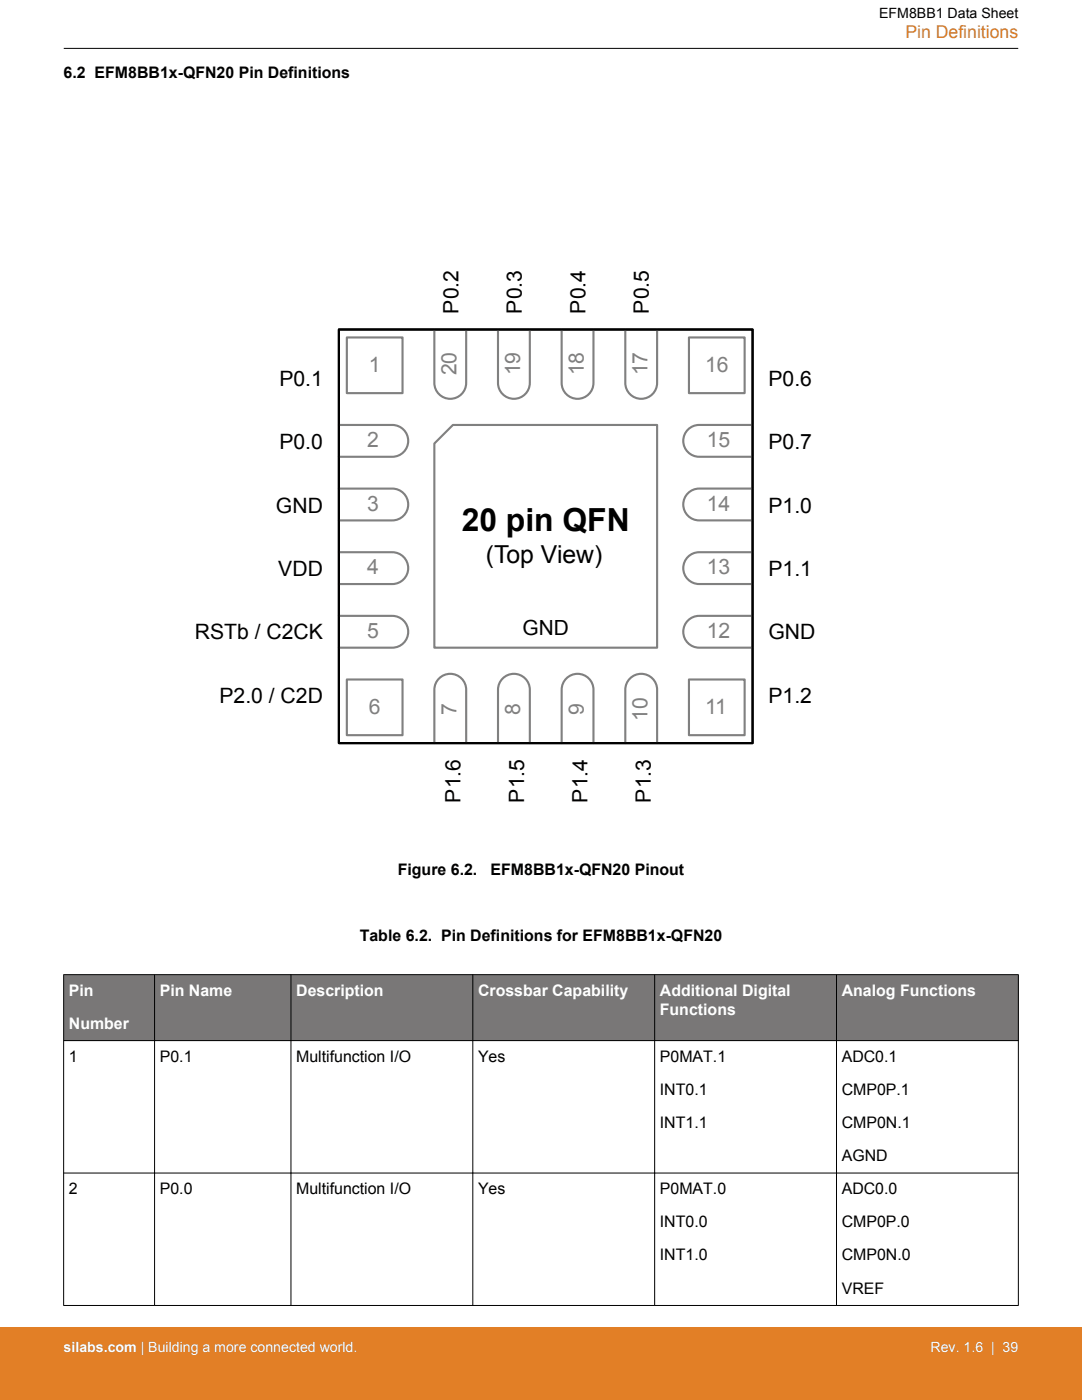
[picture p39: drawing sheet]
<svg xmlns="http://www.w3.org/2000/svg" width="216mm" height="279mm" viewBox="0 0 216 279" stroke-linecap="round" stroke-linejoin="round" font-family="sans-serif">
<defs><g id="words">
<text font-size="6.3" x="92.1" y="106">20 pin QFN</text>
<text font-size="4.9" x="97" y="112.3">(Top View)</text>
<g font-size="4.2">
<text x="91.5" y="62.6" transform="rotate(-90 91.5 62.6)">P0.2</text>
<text x="104.2" y="62.6" transform="rotate(-90 104.2 62.6)">P0.3</text>
<text x="116.8" y="62.6" transform="rotate(-90 116.8 62.6)">P0.4</text>
<text x="129.4" y="62.6" transform="rotate(-90 129.4 62.6)">P0.5</text>
<text x="55.8" y="77">P0.1</text>
<text x="153.3" y="77">P0.6</text>
<text x="55.8" y="89.6">P0.0</text>
<text x="153.3" y="89.6">P0.7</text>
<text x="55.1" y="102.3">GND</text>
<text x="153.3" y="102.3">P1.0</text>
<text x="55.5" y="114.9">VDD</text>
<text x="153.3" y="114.9">P1.1</text>
<text x="38.9" y="127.6">RSTb / C2CK</text>
<text x="104.3" y="126.7">GND</text>
<text x="153.3" y="127.6">GND</text>
<text x="43.8" y="140.3">P2.0 / C2D</text>
<text x="153.3" y="140.3">P1.2</text>
<text x="91.9" y="160.2" transform="rotate(-90 91.9 160.2)">P1.6</text>
<text x="104.6" y="160.2" transform="rotate(-90 104.6 160.2)">P1.5</text>
<text x="117.2" y="160.2" transform="rotate(-90 117.2 160.2)">P1.4</text>
<text x="129.9" y="160.2" transform="rotate(-90 129.9 160.2)">P1.3</text>
</g>
<g font-size="4.2" fill="#808080">
<text x="73.6" y="74.2">1</text>
<text x="91.1" y="74.9" transform="rotate(-90 91.1 74.9)">20</text>
<text x="103.8" y="74.9" transform="rotate(-90 103.8 74.9)">19</text>
<text x="116.5" y="74.9" transform="rotate(-90 116.5 74.9)">18</text>
<text x="129.2" y="74.9" transform="rotate(-90 129.2 74.9)">17</text>
<text x="140.7" y="74.2">16</text>
<text x="73.2" y="89.3">2</text>
<text x="141" y="89.3">15</text>
<text x="73.2" y="102">3</text>
<text x="141" y="102">14</text>
<text x="73.2" y="114.7">4</text>
<text x="141" y="114.7">13</text>
<text x="73.2" y="127.4">5</text>
<text x="141" y="127.4">12</text>
<text x="73.6" y="142.4">6</text>
<text x="91.1" y="142.7" transform="rotate(-90 91.1 142.7)">7</text>
<text x="103.8" y="142.7" transform="rotate(-90 103.8 142.7)">8</text>
<text x="116.5" y="142.7" transform="rotate(-90 116.5 142.7)">9</text>
<text x="129.2" y="143.9" transform="rotate(-90 129.2 143.9)">10</text>
<text x="140.7" y="142.4">11</text>
</g>
<text font-size="3.5" fill="#e27f26" x="180.7" y="7.5">Pin Definitions</text>
<g font-size="3.2">
<text x="12.7" y="15.5">6.2 EFM8BB1x-QFN20 Pin Definitions</text>
<text x="79.4" y="174.7">Figure 6.2.</text>
<text x="97.9" y="174.7">EFM8BB1x-QFN20 Pinout</text>
<text x="71.8" y="187.7">Table 6.2. Pin Definitions for EFM8BB1x-QFN20</text>
<text x="13.7" y="211.9">1</text>
<text x="31.9" y="211.9">P0.1</text>
<text x="59.1" y="211.9">Multifunction I/O</text>
<text x="95.4" y="211.9">Yes</text>
<text x="131.7" y="211.9">P0MAT.1</text>
<text x="168" y="211.9">ADC0.1</text>
<text x="131.7" y="218.5">INT0.1</text>
<text x="168" y="218.5">CMP0P.1</text>
<text x="131.7" y="225.1">INT1.1</text>
<text x="168" y="225.1">CMP0N.1</text>
<text x="168" y="231.8">AGND</text>
<text x="13.7" y="238.3">2</text>
<text x="31.9" y="238.3">P0.0</text>
<text x="59.1" y="238.3">Multifunction I/O</text>
<text x="95.4" y="238.3">Yes</text>
<text x="131.7" y="238.3">P0MAT.0</text>
<text x="168" y="238.3">ADC0.0</text>
<text x="131.7" y="244.9">INT0.0</text>
<text x="168" y="244.9">CMP0P.0</text>
<text x="131.7" y="251.6">INT1.0</text>
<text x="168" y="251.6">CMP0N.0</text>
<text x="168" y="258.2">VREF</text>
</g>
<g font-size="3.2" fill="#fff">
<text x="13.7" y="198.7">Pin</text>
<text x="31.9" y="198.7">Pin Name</text>
<text x="59.1" y="198.7">Description</text>
<text x="95.4" y="198.7">Crossbar Capability</text>
<text x="131.7" y="198.7">Additional Digital</text>
<text x="131.7" y="202.5">Functions</text>
<text x="168" y="198.7">Analog Functions</text>
<text x="13.7" y="205.3">Number</text>
</g>
<text font-size="2.8" x="175.4" y="3.5">EFM8BB1 Data Sheet</text>
<g font-size="2.8" fill="#fff">
<text x="12.7" y="269.9">silabs.com | Building a more connected world.</text>
<text x="185.7" y="269.9">Rev. 1.6 | 39</text>
</g>
</g></defs>
<path d="M67.6 65.8h82.6v82.5h-82.6z" fill-rule="evenodd" fill="#fff" stroke="#000" stroke-width=".42"/>
<g fill="none" stroke="#808080" stroke-width=".42">
<path d="M86.7 65.8v10.6a3.2 3.2 0 0 0 3.1 3.2 3.2 3.2 0 0 0 3.2-3.2v-10.6M99.4 65.8v10.6a3.2 3.2 0 0 0 3.1 3.2 3.2 3.2 0 0 0 3.2-3.2v-10.6M112.1 65.8v10.6a3.2 3.2 0 0 0 3.1 3.2 3.2 3.2 0 0 0 3.2-3.2v-10.6M124.8 65.8v10.6a3.2 3.2 0 0 0 3.1 3.2 3.2 3.2 0 0 0 3.2-3.2v-10.6M67.6 97.5h10.7a3.2 3.2 0 0 1 3.2 3.2 3.2 3.2 0 0 1-3.2 3.2h-10.7M150.2 97.5h-10.7a3.2 3.2 0 0 0-3.2 3.2 3.2 3.2 0 0 0 3.2 3.2h10.7M150.2 84.8h-10.7a3.2 3.2 0 0 0-3.2 3.2 3.2 3.2 0 0 0 3.2 3.2h10.7M67.6 110.2h10.7a3.2 3.2 0 0 1 3.2 3.2 3.2 3.2 0 0 1-3.2 3.2h-10.7M150.2 110.2h-10.7a3.2 3.2 0 0 0-3.2 3.2 3.2 3.2 0 0 0 3.2 3.2h10.7M67.6 122.9h10.7a3.2 3.2 0 0 1 3.2 3.2 3.2 3.2 0 0 1-3.2 3.2h-10.7M150.2 122.9h-10.7a3.2 3.2 0 0 0-3.2 3.2 3.2 3.2 0 0 0 3.2 3.2h10.7M86.7 148.3v-10.6a3.2 3.2 0 0 1 3.1-3.2 3.2 3.2 0 0 1 3.2 3.2v10.6"/>
<path d="M99.4 148.3v-10.6a3.2 3.2 0 0 1 3.1-3.2 3.2 3.2 0 0 1 3.2 3.2v10.6M112.1 148.3v-10.6a3.2 3.2 0 0 1 3.1-3.2 3.2 3.2 0 0 1 3.2 3.2v10.6M124.8 148.3v-10.6a3.2 3.2 0 0 1 3.1-3.2 3.2 3.2 0 0 1 3.2 3.2v10.6"/>
</g>
<path d="M86.7 88.5l3.7-3.7h40.7v44.5h-44.4z" fill-rule="evenodd" fill="#fff" stroke="#808080" stroke-width=".42"/>
<path d="M69.2 67.3h11.1v11.2h-11.1zM137.5 67.3h11.1v11.2h-11.1zM67.6 84.8h10.7a3.2 3.2 0 0 1 3.2 3.2 3.2 3.2 0 0 1-3.2 3.2h-10.7M69.2 135.6h11.1v11.1h-11.1zM137.5 135.6h11.1v11.1h-11.1z" fill="none" stroke="#808080" stroke-width=".42"/>
<path d="M67.6 65.8h82.6v82.5h-82.6z" fill="none" stroke="#000" stroke-width=".42"/>
<g fill="#797777">
<path d="M12.7 194.5h190.5v13.2h-190.5z" fill-rule="evenodd"/>
<path d="M12.7 194.5h190.5v13.2h-190.5z" fill-rule="evenodd"/>
</g>
<path d="M12.7 9.7h190.5M12.7 194.5h190.5M12.7 194.5v66.1M30.8 194.5v66.1M58.1 194.5v66.1M94.3 194.5v66.1M130.6 194.5v66.1M166.9 194.5v66.1M203.2 194.5v66.1M12.7 207.7h190.5M12.7 234.1h190.5M12.7 260.5h190.5" fill="none" stroke="#000" stroke-width=".2"/>
<path d="M0 264.9h215.9v14.5h-215.9z" fill="#e27f26"/>
<use href="#words"/>
</svg>
